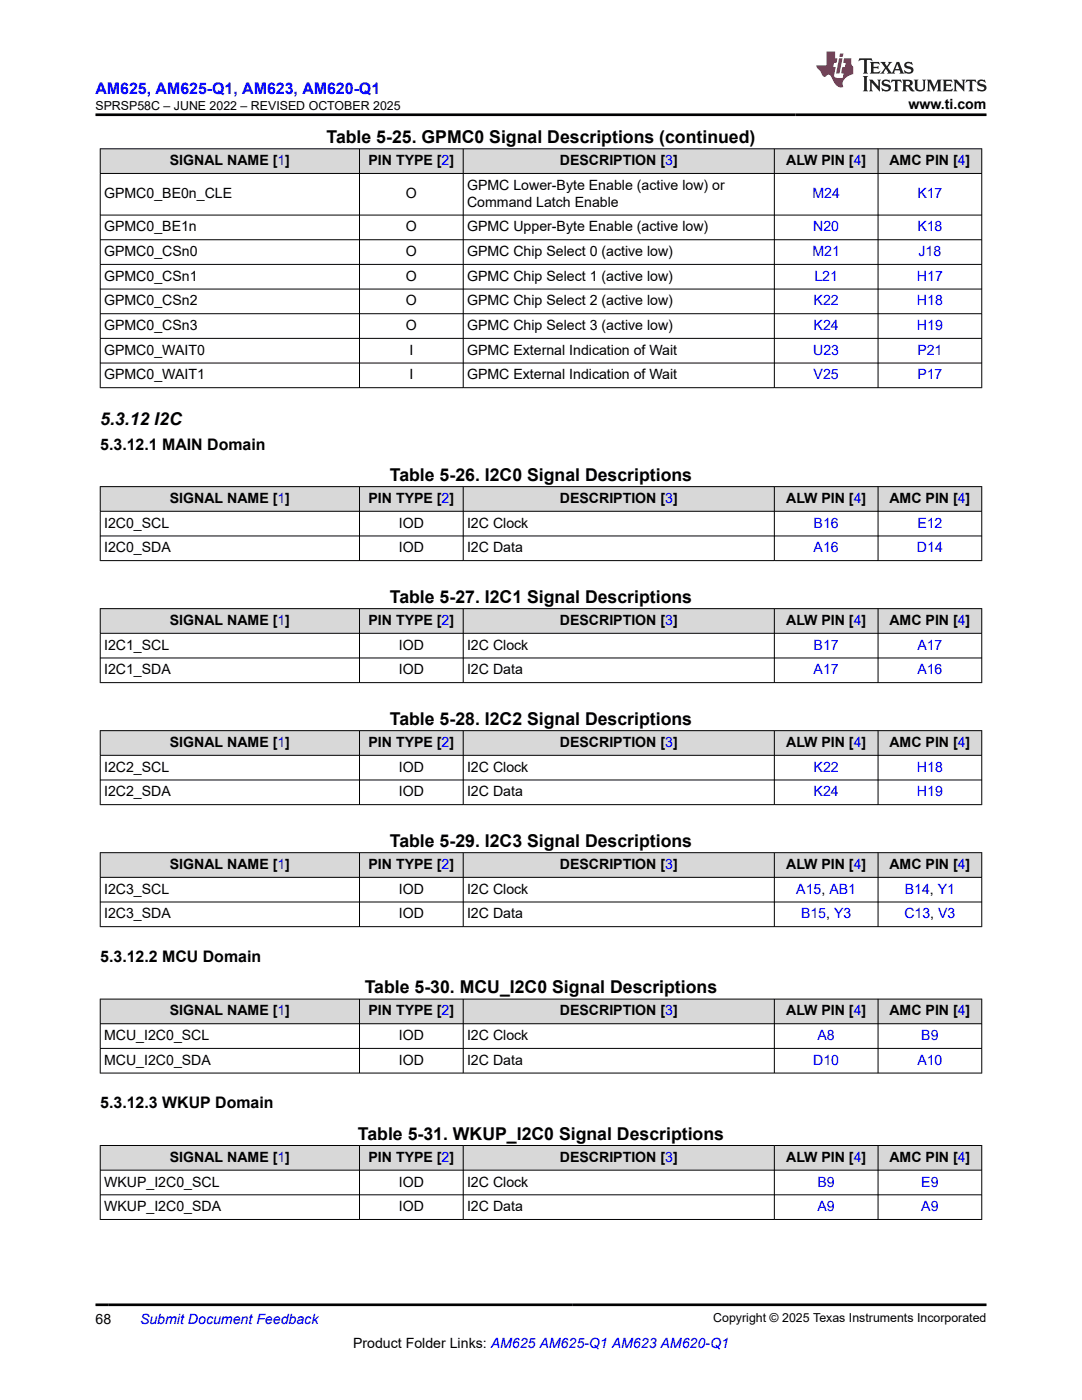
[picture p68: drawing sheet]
<svg xmlns="http://www.w3.org/2000/svg" width="216mm" height="279mm" viewBox="0 0 216 279" stroke-linecap="round" stroke-linejoin="round" font-family="sans-serif">
<defs><g id="words">
<g font-size="3.5">
<text x="65.2" y="28.5">Table 5-25. GPMC0 Signal Descriptions (continued)</text>
<text x="20" y="84.7">5.3.12 I2C</text>
<text x="77.8" y="96">Table 5-26. I2C0 Signal Descriptions</text>
<text x="77.8" y="120.3">Table 5-27. I2C1 Signal Descriptions</text>
<text x="77.8" y="144.7">Table 5-28. I2C2 Signal Descriptions</text>
<text x="77.8" y="169">Table 5-29. I2C3 Signal Descriptions</text>
<text x="72.8" y="198.2">Table 5-30. MCU_I2C0 Signal Descriptions</text>
<text x="71.4" y="227.4">Table 5-31. WKUP_I2C0 Signal Descriptions</text>
</g>
<text font-size="3.2" fill="#00f" x="19" y="18.7">AM625, AM625-Q1, AM623, AM620-Q1</text>
<g font-size="3.2">
<text x="20" y="89.7">5.3.12.1 MAIN Domain</text>
<text x="20" y="192">5.3.12.2 MCU Domain</text>
<text x="20" y="221.2">5.3.12.3 WKUP Domain</text>
</g>
<g font-size="2.8">
<text x="181.3" y="21.8">www.ti.com</text>
<text x="33.9" y="33">SIGNAL NAME [1]</text>
<text x="73.5" y="33">PIN TYPE [2]</text>
<text x="111.7" y="33">DESCRIPTION [3]</text>
<text x="156.9" y="33">ALW PIN [4]</text>
<text x="177.5" y="33">AMC PIN [4]</text>
<text x="20.8" y="39.6">GPMC0_BE0n_CLE</text>
<text x="81" y="39.6">O</text>
<text x="93.2" y="37.9">GPMC Lower-Byte Enable (active low) or</text>
<text x="93.2" y="41.3">Command Latch Enable</text>
<text x="20.8" y="46.2">GPMC0_BE1n</text>
<text x="81" y="46.2">O</text>
<text x="93.2" y="46.2">GPMC Upper-Byte Enable (active low)</text>
<text x="20.8" y="51.1">GPMC0_CSn0</text>
<text x="81" y="51.1">O</text>
<text x="93.2" y="51.1">GPMC Chip Select 0 (active low)</text>
<text x="20.8" y="56">GPMC0_CSn1</text>
<text x="81" y="56">O</text>
<text x="93.2" y="56">GPMC Chip Select 1 (active low)</text>
<text x="20.8" y="61">GPMC0_CSn2</text>
<text x="20.8" y="65.9">GPMC0_CSn3</text>
<text x="81" y="61">O</text>
<text x="81" y="65.9">O</text>
<text x="93.2" y="61">GPMC Chip Select 2 (active low)</text>
<text x="93.2" y="65.9">GPMC Chip Select 3 (active low)</text>
<text x="20.8" y="70.8">GPMC0_WAIT0</text>
<text x="81.7" y="70.8">I</text>
<text x="93.2" y="70.8">GPMC External Indication of Wait</text>
<text x="20.8" y="75.7">GPMC0_WAIT1</text>
<text x="81.7" y="75.7">I</text>
<text x="93.2" y="75.7">GPMC External Indication of Wait</text>
<text x="33.9" y="100.4">SIGNAL NAME [1]</text>
<text x="73.5" y="100.4">PIN TYPE [2]</text>
<text x="111.7" y="100.4">DESCRIPTION [3]</text>
<text x="156.9" y="100.4">ALW PIN [4]</text>
<text x="177.5" y="100.4">AMC PIN [4]</text>
<text x="20.8" y="105.3">I2C0_SCL</text>
<text x="79.6" y="105.3">IOD</text>
<text x="93.2" y="105.3">I2C Clock</text>
<text x="20.8" y="110.2">I2C0_SDA</text>
<text x="79.6" y="110.2">IOD</text>
<text x="93.2" y="110.2">I2C Data</text>
<text x="33.9" y="124.7">SIGNAL NAME [1]</text>
<text x="73.5" y="124.7">PIN TYPE [2]</text>
<text x="111.7" y="124.7">DESCRIPTION [3]</text>
<text x="156.9" y="124.7">ALW PIN [4]</text>
<text x="177.5" y="124.7">AMC PIN [4]</text>
<text x="20.8" y="129.7">I2C1_SCL</text>
<text x="79.6" y="129.7">IOD</text>
<text x="93.2" y="129.7">I2C Clock</text>
<text x="20.8" y="134.6">I2C1_SDA</text>
<text x="79.6" y="134.6">IOD</text>
<text x="93.2" y="134.6">I2C Data</text>
<text x="33.9" y="149.1">SIGNAL NAME [1]</text>
<text x="73.5" y="149.1">PIN TYPE [2]</text>
<text x="111.7" y="149.1">DESCRIPTION [3]</text>
<text x="156.9" y="149.1">ALW PIN [4]</text>
<text x="177.5" y="149.1">AMC PIN [4]</text>
<text x="20.8" y="154">I2C2_SCL</text>
<text x="79.6" y="154">IOD</text>
<text x="93.2" y="154">I2C Clock</text>
<text x="20.8" y="158.9">I2C2_SDA</text>
<text x="79.6" y="158.9">IOD</text>
<text x="93.2" y="158.9">I2C Data</text>
<text x="33.9" y="173.4">SIGNAL NAME [1]</text>
<text x="73.5" y="173.4">PIN TYPE [2]</text>
<text x="111.7" y="173.4">DESCRIPTION [3]</text>
<text x="156.9" y="173.4">ALW PIN [4]</text>
<text x="177.5" y="173.4">AMC PIN [4]</text>
<text x="20.8" y="178.4">I2C3_SCL</text>
<text x="79.6" y="178.4">IOD</text>
<text x="93.2" y="178.4">I2C Clock</text>
<text x="20.8" y="183.3">I2C3_SDA</text>
<text x="79.6" y="183.3">IOD</text>
<text x="93.2" y="183.3">I2C Data</text>
<text x="33.9" y="202.7">SIGNAL NAME [1]</text>
<text x="73.5" y="202.7">PIN TYPE [2]</text>
<text x="111.7" y="202.7">DESCRIPTION [3]</text>
<text x="156.9" y="202.7">ALW PIN [4]</text>
<text x="177.5" y="202.7">AMC PIN [4]</text>
<text x="20.8" y="207.6">MCU_I2C0_SCL</text>
<text x="79.6" y="207.6">IOD</text>
<text x="93.2" y="207.6">I2C Clock</text>
<text x="20.8" y="212.5">MCU_I2C0_SDA</text>
<text x="79.6" y="212.5">IOD</text>
<text x="93.2" y="212.5">I2C Data</text>
<text x="33.9" y="231.9">SIGNAL NAME [1]</text>
<text x="73.5" y="231.9">PIN TYPE [2]</text>
<text x="111.7" y="231.9">DESCRIPTION [3]</text>
<text x="156.9" y="231.9">ALW PIN [4]</text>
<text x="177.5" y="231.9">AMC PIN [4]</text>
<text x="20.8" y="236.8">WKUP_I2C0_SCL</text>
<text x="79.6" y="236.8">IOD</text>
<text x="93.2" y="236.8">I2C Clock</text>
<text x="20.8" y="241.7">WKUP_I2C0_SDA</text>
<text x="79.6" y="241.7">IOD</text>
<text x="93.2" y="241.7">I2C Data</text>
<text x="19" y="264.2">68</text>
<text x="70.5" y="269">Product Folder Links: AM625 AM625-Q1 AM623 AM620-Q1</text>
</g>
<g font-size="2.8" fill="#00f">
<text x="162.1" y="39.6">M24</text>
<text x="183" y="39.6">K17</text>
<text x="162.3" y="46.2">N20</text>
<text x="183" y="46.2">K18</text>
<text x="162.1" y="51.1">M21</text>
<text x="183.3" y="51.1">J18</text>
<text x="162.5" y="56">L21</text>
<text x="183" y="56">H17</text>
<text x="162.3" y="61">K22</text>
<text x="162.3" y="65.9">K24</text>
<text x="183" y="61">H18</text>
<text x="183" y="65.9">H19</text>
<text x="162.3" y="70.8">U23</text>
<text x="183" y="70.8">P21</text>
<text x="162.3" y="75.7">V25</text>
<text x="183" y="75.7">P17</text>
<text x="162.3" y="105.3">B16</text>
<text x="183" y="105.3">E12</text>
<text x="162.3" y="110.2">A16</text>
<text x="183" y="110.2">D14</text>
<text x="162.3" y="129.7">B17</text>
<text x="183" y="129.7">A17</text>
<text x="162.3" y="134.6">A17</text>
<text x="183" y="134.6">A16</text>
<text x="162.3" y="154">K22</text>
<text x="183" y="154">H18</text>
<text x="162.3" y="158.9">K24</text>
<text x="183" y="158.9">H19</text>
<text x="158.9" y="178.4">A15, AB1</text>
<text x="180.5" y="178.4">B14, Y1</text>
<text x="159.8" y="183.3">B15, Y3</text>
<text x="180.5" y="183.3">C13, V3</text>
<text x="163.1" y="207.6">A8</text>
<text x="183.8" y="207.6">B9</text>
<text x="162.3" y="212.5">D10</text>
<text x="183" y="212.5">A10</text>
<text x="163.1" y="236.8">B9</text>
<text x="183.8" y="236.8">E9</text>
<text x="163.1" y="241.7">A9</text>
<text x="183.8" y="241.7">A9</text>
<text x="27.9" y="264.2">Submit Document Feedback</text>
</g>
<g font-size="2.5">
<text x="19" y="21.9">SPRSP58C – JUNE 2022 – REVISED OCTOBER 2025</text>
<text x="142.3" y="263.9">Copyright © 2025 Texas Instruments Incorporated</text>
</g>
</g></defs>
<g fill="#d8d8d8">
<path d="M20 29.7h175.9v4.9h-175.9z" fill-rule="evenodd"/>
<path d="M20.1 29.8h51.6v4.8h-51.6z" fill-rule="evenodd"/>
<path d="M71.8 29.8h20.6v4.8h-20.6z" fill-rule="evenodd"/>
<path d="M92.5 29.8h61.9v4.8h-61.9z" fill-rule="evenodd"/>
<path d="M154.6 29.8h20.5v4.8h-20.5z" fill-rule="evenodd"/>
<path d="M175.3 29.8h20.5v4.8h-20.5z" fill-rule="evenodd"/>
</g>
<g fill="none" stroke="#000" stroke-width=".2">
<path d="M19.9 29.7h176.1M19.9 34.6h176.1M20 29.6v47.8M71.7 29.6v47.8M92.4 29.6v47.8M154.5 29.6v47.8M175.2 29.6v47.8M195.9 29.6v47.8M19.9 42.9h176.1M19.9 47.8h176.1M19.9 52.8h176.1M19.9 57.7h176.1"/>
<path d="M19.9 62.6h176.1M19.9 67.5h176.1M19.9 72.5h176.1M19.9 77.4h176.1"/>
</g>
<g fill="#d8d8d8">
<path d="M20 97.1h175.9v4.9h-175.9z" fill-rule="evenodd"/>
<path d="M20.1 97.2h51.6v4.8h-51.6z" fill-rule="evenodd"/>
<path d="M71.8 97.2h20.6v4.8h-20.6z" fill-rule="evenodd"/>
<path d="M92.5 97.2h61.9v4.8h-61.9z" fill-rule="evenodd"/>
<path d="M154.6 97.2h20.5v4.8h-20.5z" fill-rule="evenodd"/>
<path d="M175.3 97.2h20.5v4.8h-20.5z" fill-rule="evenodd"/>
</g>
<path d="M19.9 97.1h176.1M20 97.1v14.8M71.7 97.1v14.8M92.4 97.1v14.8M154.5 97.1v14.8M175.2 97.1v14.8M195.9 97.1v14.8M19.9 102h176.1M19.9 107h176.1M19.9 111.9h176.1" fill="none" stroke="#000" stroke-width=".2"/>
<g fill="#d8d8d8">
<path d="M20 121.5h175.9v4.9h-175.9z" fill-rule="evenodd"/>
<path d="M20.1 121.5h51.6v4.8h-51.6z" fill-rule="evenodd"/>
<path d="M71.8 121.5h20.6v4.8h-20.6z" fill-rule="evenodd"/>
<path d="M92.5 121.5h61.9v4.8h-61.9z" fill-rule="evenodd"/>
<path d="M154.6 121.5h20.5v4.8h-20.5z" fill-rule="evenodd"/>
<path d="M175.3 121.5h20.5v4.8h-20.5z" fill-rule="evenodd"/>
</g>
<path d="M19.9 121.5h176.1M19.9 126.4h176.1M19.9 131.3h176.1M19.9 136.2h176.1M20 121.4v14.9M71.7 121.4v14.9M92.4 121.4v14.9M154.5 121.4v14.9M175.2 121.4v14.9M195.9 121.4v14.9" fill="none" stroke="#000" stroke-width=".2"/>
<g fill="#d8d8d8">
<path d="M20 145.8h175.9v4.9h-175.9z" fill-rule="evenodd"/>
<path d="M20.1 145.9h51.6v4.8h-51.6z" fill-rule="evenodd"/>
<path d="M71.8 145.9h20.6v4.8h-20.6z" fill-rule="evenodd"/>
<path d="M92.5 145.9h61.9v4.8h-61.9z" fill-rule="evenodd"/>
<path d="M154.6 145.9h20.5v4.8h-20.5z" fill-rule="evenodd"/>
<path d="M175.3 145.9h20.5v4.8h-20.5z" fill-rule="evenodd"/>
</g>
<path d="M19.9 145.8h176.1M19.9 150.7h176.1M19.9 155.7h176.1M20 145.8v14.8M71.7 145.8v14.8M92.4 145.8v14.8M154.5 145.8v14.8M175.2 145.8v14.8M195.9 145.8v14.8M19.9 160.6h176.1" fill="none" stroke="#000" stroke-width=".2"/>
<g fill="#d8d8d8">
<path d="M20 170.2h175.9v4.9h-175.9z" fill-rule="evenodd"/>
<path d="M20.1 170.2h51.6v4.8h-51.6z" fill-rule="evenodd"/>
<path d="M71.8 170.2h20.6v4.8h-20.6z" fill-rule="evenodd"/>
<path d="M92.5 170.2h61.9v4.8h-61.9z" fill-rule="evenodd"/>
<path d="M154.6 170.2h20.5v4.8h-20.5z" fill-rule="evenodd"/>
<path d="M175.3 170.2h20.5v4.8h-20.5z" fill-rule="evenodd"/>
</g>
<path d="M19.9 170.2h176.1M19.9 175.1h176.1M20 170.1v14.9M71.7 170.1v14.9M92.4 170.1v14.9M154.5 170.1v14.9M175.2 170.1v14.9M195.9 170.1v14.9M19.9 180h176.1M19.9 184.9h176.1" fill="none" stroke="#000" stroke-width=".2"/>
<g fill="#d8d8d8">
<path d="M20 199.4h175.9v4.9h-175.9z" fill-rule="evenodd"/>
<path d="M20.1 199.5h51.6v4.7h-51.6z" fill-rule="evenodd"/>
<path d="M71.8 199.5h20.6v4.7h-20.6z" fill-rule="evenodd"/>
<path d="M92.5 199.5h61.9v4.7h-61.9z" fill-rule="evenodd"/>
<path d="M154.6 199.5h20.5v4.7h-20.5z" fill-rule="evenodd"/>
<path d="M175.3 199.5h20.5v4.7h-20.5z" fill-rule="evenodd"/>
</g>
<path d="M19.9 199.4h176.1M20 199.3v14.9M71.7 199.3v14.9M92.4 199.3v14.9M154.5 199.3v14.9M175.2 199.3v14.9M195.9 199.3v14.9M19.9 204.3h176.1M19.9 209.2h176.1M19.9 214.2h176.1" fill="none" stroke="#000" stroke-width=".2"/>
<g fill="#d8d8d8">
<path d="M20 228.6h175.9v4.9h-175.9z" fill-rule="evenodd"/>
<path d="M20.1 228.7h51.6v4.8h-51.6z" fill-rule="evenodd"/>
<path d="M71.8 228.7h20.6v4.8h-20.6z" fill-rule="evenodd"/>
<path d="M92.5 228.7h61.9v4.8h-61.9z" fill-rule="evenodd"/>
<path d="M154.6 228.7h20.5v4.8h-20.5z" fill-rule="evenodd"/>
<path d="M175.3 228.7h20.5v4.8h-20.5z" fill-rule="evenodd"/>
</g>
<path d="M19.9 228.6h176.1M19.9 233.5h176.1M19.9 238.5h176.1M20 228.5v14.9M71.7 228.5v14.9M92.4 228.5v14.9M154.5 228.5v14.9M175.2 228.5v14.9M195.9 228.5v14.9M19.9 243.4h176.1" fill="none" stroke="#000" stroke-width=".2"/>
<path d="M171.5 11.6l-.2 .6 .5-.2h.6v.1v2.2l-.2 .4h1l-.2-.4v-2.2v-.1h.5l.6 .2-.2-.6zM173.6 12.4l.2 .3v1.6l-.2 .4h1.9l.1-.6a1.08 1.08 0 0 1-1.3 .2v-.7h.6l.4 .2v-.7l-.4 .2h-.6v-.5l.2-.2a1 1 0 0 1 1 .3l-.1-.5zM175.7 12.4l.9 1.1-1 1.2h.9l-.2-.2 .5-.8 .4 .8-.2 .2h1.6l-.2-.2 .2-.5h.9l.1 .5-.1 .2h.9l-.2-.4-.8-1.9h-.5l-.9 2.1-.9-1.1 .9-1h-.8l.2 .2-.4 .6-.4-.6 .2-.2zM179 12.8l.4 1h-.7zM180.7 12.5a.65 .65 0 0 0-.2 .7 .65 .65 0 0 0 .6 .5l.6 .1 .1 .3a.79 .79 0 0 1-.7 .4 .79 .79 0 0 1-.7-.5l.1 .7 .2-.1a.93 .93 0 0 0 1.1 0 .93 .93 0 0 0 .4-.9 1.46 1.46 0 0 0-1.2-.6l-.1-.3a1.09 1.09 0 0 1 1.2 .2l-.2-.6-.1 .1-.5-.2zM172.2 15.2l.2 .4v2.2l-.2 .4h1l-.2-.4v-2.2l.2-.4zM173.4 15.9l.2 .4v1.5l-.2 .4h.8l-.3-.4 .1-1.3 1.6 1.8v-2l.2-.4h-.7l.1 .2 .1 1.1-1.2-1.3zM176.2 16a.65 .65 0 0 0-.2 .8 .65 .65 0 0 0 .6 .4l.6 .2 .1 .2a.79 .79 0 0 1-.7 .4 .79 .79 0 0 1-.7-.5l.1 .7 .2-.1a.93 .93 0 0 0 1.1 .1 .93 .93 0 0 0 .4-1 1.46 1.46 0 0 0-1.2-.5l-.1-.4a1.09 1.09 0 0 1 1.2 .2l-.1-.6-.2 .1-.5-.1zM177.9 15.9l-.1 .6a.63 .63 0 0 1 .8-.3v1.6l-.3 .4h1l-.2-.4v-1.6a.66 .66 0 0 1 .8 .3l-.1-.6zM180 15.9l.2 .4v1.5l-.2 .4h1l-.2-.2-.1-.7h.5l.1 .2a.79 .79 0 0 0 1.2 .6l-1-.9a.61 .61 0 0 0 .6-.6 .61 .61 0 0 0-.5-.7zM180.8 16.2h.1a.47 .47 0 0 1 .5 .1 .47 .47 0 0 1 .1 .5l-.1 .1-.7 .1zM182.3 15.9l.2 .2a2.27 2.27 0 0 0 .4 2 1.04 1.04 0 0 0 1.7-.7v-1.3l.2-.2h-.8l.2 .4v1.1a.6 .6 0 0 1-.6 .6 .6 .6 0 0 1-.6-.6v-1.1l.3-.4zM184.9 15.9l.2 .4v1.5l-.2 .4h.8l-.3-.4v-1.4l.9 1.9 .9-1.9v1.4l-.3 .4h1l-.2-.4v-1.5l.2-.4h-.8l-.7 1.5-.6-1.5zM188.1 15.9l.2 .4v1.5l-.2 .4h1.9l.1-.6a1.09 1.09 0 0 1-1.3 .2v-.7h.6l.4 .2v-.6l-.4 .2h-.6v-.6l.2-.1a1.01 1.01 0 0 1 1 .3l-.1-.6zM190.2 15.9l.3 .4v1.5l-.3 .4h.8l-.2-.4v-1.3l1.6 1.8v-2l.2-.4h-.7l.2 .2v1.1l-1.2-1.3zM192.8 15.9l-.1 .6a.63 .63 0 0 1 .8-.3v1.6l-.3 .4h1l-.2-.4v-1.6a.66 .66 0 0 1 .8 .3l-.1-.6zM195.2 16a.65 .65 0 0 0-.2 .8 .65 .65 0 0 0 .6 .4l.6 .2 .2 .2a.79 .79 0 0 1-.7 .4 .79 .79 0 0 1-.7-.5l.1 .7 .2-.1a.93 .93 0 0 0 1 .1 .93 .93 0 0 0 .5-1 1.46 1.46 0 0 0-1.3-.5v-.4a1.09 1.09 0 0 1 1.2 .2l-.2-.6-.2 .1-.5-.1z" fill="#231f20"/>
<path d="M164.9 10.3v2.7h-2l.1 .4 .8 1a.95 .95 0 0 0 1 .9 .59 .59 0 0 1 .5-.4 .59 .59 0 0 1 .5 .3l.4 .8a1.59 1.59 0 0 0 2.1 1.4 1.61 1.61 0 0 1 1-2.3l1-.3-.1-1.5a1.59 1.59 0 0 1-.3-1.7h-1.5l-.2 .9h.6l-.2 .9h-.5l-.2 .9v.3l.4 .1-.1 .9h-.7a.73 .73 0 0 1-1-.7l.3-1.5h-.5l.1-.9h.5l.2-.9h-.5v-1.3zM167.4 11.6l-.6 3.1h.7l.6-3.1zM167.6 10.7l-.1 .6h.7l.1-.6z" fill="#ed1c24"/>
<path d="M19 22.9h177.8M19 260.4h177.8" fill="none" stroke="#000" stroke-width=".53"/>
<use href="#words"/>
</svg>
